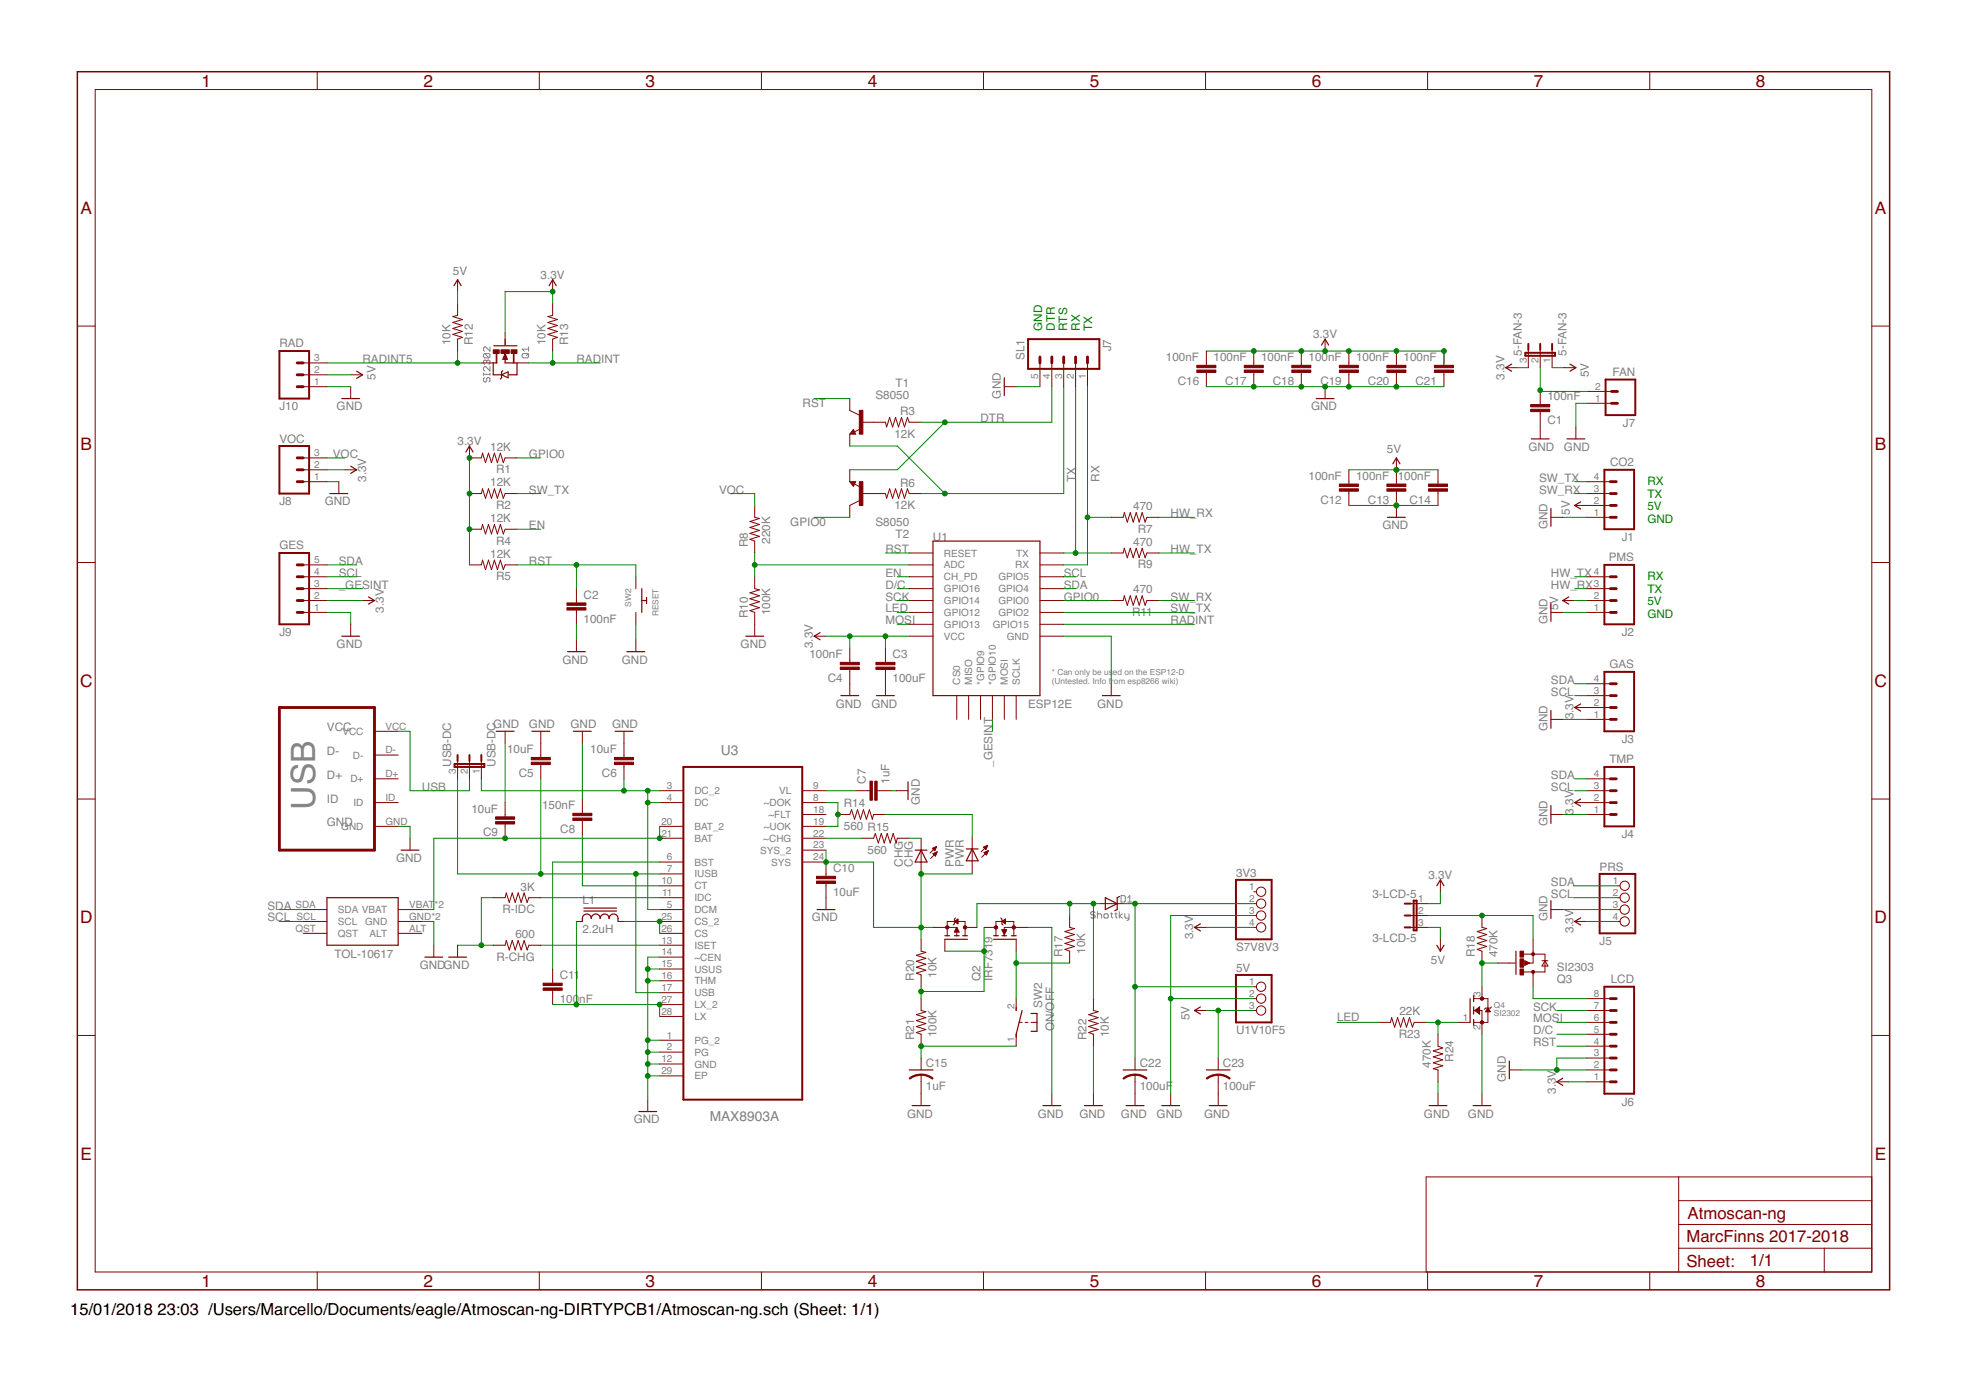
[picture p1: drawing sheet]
<svg xmlns="http://www.w3.org/2000/svg" width="420mm" height="297mm" viewBox="0 0 420 297" stroke-linecap="round" stroke-linejoin="round" font-family="sans-serif">
<defs><g id="words">
<text font-size="7.2" fill="#808080" x="67.3" y="173" transform="rotate(-90 67.3 173)">USB</text>
<g font-size="3.7" fill="#800000">
<text x="43.1" y="18.5">1</text>
<text x="90.5" y="18.5">2</text>
<text x="138" y="18.5">3</text>
<text x="185.4" y="18.5">4</text>
<text x="232.9" y="18.5">5</text>
<text x="280.4" y="18.5">6</text>
<text x="327.8" y="18.5">7</text>
<text x="375.3" y="18.5">8</text>
<text x="17.2" y="45.7">A</text>
<text x="400.7" y="45.7">A</text>
<text x="17.2" y="96.2">B</text>
<text x="400.7" y="96.2">B</text>
<text x="17.1" y="146.8">C</text>
<text x="400.6" y="146.8">C</text>
<text x="17.1" y="197.3">D</text>
<text x="400.6" y="197.3">D</text>
<text x="17.2" y="247.8">E</text>
<text x="400.7" y="247.8">E</text>
<text x="43.1" y="275">1</text>
<text x="90.5" y="275">2</text>
<text x="138" y="275">3</text>
<text x="185.4" y="275">4</text>
<text x="232.9" y="275">5</text>
<text x="280.4" y="275">6</text>
<text x="327.8" y="275">7</text>
<text x="375.3" y="275">8</text>
</g>
<g font-size="3.6" fill="#800000">
<text x="360.7" y="260.4">Atmoscan-ng</text>
<text x="360.4" y="265.5">MarcFinns 2017-2018</text>
<text x="360.4" y="270.7">Sheet:</text>
<text x="374" y="270.6">1/1</text>
</g>
<g font-size="3.5">
<text x="15" y="281">15/01/2018</text>
<text x="33.7" y="281">23:03 /Users/Marcello/Documents/eagle/Atmoscan-ng-DIRTYPCB1/Atmoscan-ng.sch (Sheet: 1/1)</text>
</g>
<g font-size="2.9" fill="#808080">
<text x="154" y="161.4">U3</text>
<text x="151.7" y="239.6">MAX8903A</text>
</g>
<g font-size="2.5" fill="#808080">
<text x="96.8" y="58.8">5V</text>
<text x="115.5" y="59.5">3.3V</text>
<text x="59.7" y="74.2">RAD</text>
<text x="77.5" y="77.5">RADINT5</text>
<text x="96.3" y="73.7" transform="rotate(-90 96.3 73.7)">10K</text>
<text x="101.1" y="73.7" transform="rotate(-90 101.1 73.7)">R12</text>
<text x="116.6" y="73.7" transform="rotate(-90 116.6 73.7)">10K</text>
<text x="121.4" y="73.7" transform="rotate(-90 121.4 73.7)">R13</text>
<text x="123.2" y="77.5">RADINT</text>
<text x="218.9" y="76.9" transform="rotate(-90 218.9 76.9)">SL1</text>
<text x="237.5" y="75.1" transform="rotate(-90 237.5 75.1)">J7</text>
<text x="249.2" y="77.2">100nF</text>
<text x="259.3" y="77.2">100nF</text>
<text x="269.5" y="77.2">100nF</text>
<text x="279.7" y="77.2">100nF</text>
<text x="280.6" y="72.2">3.3V</text>
<text x="289.8" y="77.2">100nF</text>
<text x="300" y="77.2">100nF</text>
<text x="325.2" y="76" transform="rotate(-90 325.2 76)">5-FAN-3</text>
<text x="334.8" y="76" transform="rotate(-90 334.8 76)">5-FAN-3</text>
<text x="80.3" y="81.1" transform="rotate(-90 80.3 81.1)">5V</text>
<text x="191.4" y="82.6">T1</text>
<text x="251.7" y="82.2">C16</text>
<text x="261.9" y="82.2">C17</text>
<text x="272" y="82.2">C18</text>
<text x="282.2" y="82.2">C19</text>
<text x="292.3" y="82.2">C20</text>
<text x="302.5" y="82.2">C21</text>
<text x="321.5" y="81.1" transform="rotate(-90 321.5 81.1)">3.3V</text>
<text x="339.6" y="80.6" transform="rotate(-90 339.6 80.6)">5V</text>
<text x="344.6" y="80.3">FAN</text>
<text x="59.7" y="87.7">J10</text>
<text x="71.9" y="87.7">GND</text>
<text x="171.5" y="86.9">RST</text>
<text x="187.1" y="85.2">S8050</text>
<text x="192.4" y="88.7">R3</text>
<text x="213.9" y="85.2" transform="rotate(-90 213.9 85.2)">GND</text>
<text x="280.2" y="87.7">GND</text>
<text x="330.7" y="85.5">100nF</text>
<text x="59.7" y="94.6">VOC</text>
<text x="97.8" y="95.1">3.3V</text>
<text x="191.1" y="93.5">12K</text>
<text x="209.5" y="90.2">DTR</text>
<text x="330.7" y="90.6">C1</text>
<text x="346.8" y="91.3">J7</text>
<text x="71.1" y="97.9">VOC</text>
<text x="104.8" y="96.3">12K</text>
<text x="106" y="101.1">R1</text>
<text x="113" y="97.9">GPIO0</text>
<text x="296.4" y="96.8">5V</text>
<text x="326.6" y="96.3">GND</text>
<text x="334.2" y="96.3">GND</text>
<text x="344.1" y="99.6">CO2</text>
<text x="78.2" y="103" transform="rotate(-90 78.2 103)">3.3V</text>
<text x="104.8" y="104">12K</text>
<text x="113" y="105.5">SW_TX</text>
<text x="153.7" y="105.5">VOC</text>
<text x="192.4" y="104">R6</text>
<text x="229.9" y="102.9" transform="rotate(-90 229.9 102.9)">TX</text>
<text x="234.9" y="102.9" transform="rotate(-90 234.9 102.9)">RX</text>
<text x="279.7" y="102.6">100nF</text>
<text x="282.2" y="107.6">C12</text>
<text x="289.8" y="102.6">100nF</text>
<text x="292.3" y="107.6">C13</text>
<text x="298.7" y="102.6">100nF</text>
<text x="301.2" y="107.6">C14</text>
<text x="328.9" y="105.5">SW_RX</text>
<text x="328.9" y="102.9">SW_TX</text>
<text x="59.7" y="108">J8</text>
<text x="69.4" y="108">GND</text>
<text x="104.8" y="111.6">12K</text>
<text x="106" y="108.8">R2</text>
<text x="113" y="113.1">EN</text>
<text x="168.9" y="112.3">GPIO0</text>
<text x="187.1" y="112.3">S8050</text>
<text x="191.1" y="108.8">12K</text>
<text x="242.2" y="109">470</text>
<text x="243.2" y="113.8">R7</text>
<text x="250.2" y="110.6">HW_RX</text>
<text x="295.4" y="113.1">GND</text>
<text x="330.7" y="113.1" transform="rotate(-90 330.7 113.1)">GND</text>
<text x="335.5" y="110.1" transform="rotate(-90 335.5 110.1)">5V</text>
<text x="59.7" y="117.4">GES</text>
<text x="104.8" y="119.2">12K</text>
<text x="106" y="116.4">R4</text>
<text x="159.8" y="116.9" transform="rotate(-90 159.8 116.9)">R8</text>
<text x="164.6" y="116.2" transform="rotate(-90 164.6 116.2)">220K</text>
<text x="189.2" y="118.2">RST</text>
<text x="191.4" y="114.9">T2</text>
<text x="199.4" y="115.6">U1</text>
<text x="242.2" y="116.7">470</text>
<text x="250.2" y="118.2">HW_TX</text>
<text x="343.8" y="120">PMS</text>
<text x="346.6" y="115.6">J1</text>
<text x="72.4" y="120.7">SDA</text>
<text x="72.4" y="123.3">SCL</text>
<text x="72.4" y="125.8">_GESINT</text>
<text x="106" y="124">R5</text>
<text x="113" y="120.7">RST</text>
<text x="189.2" y="125.8">D/C</text>
<text x="189.2" y="123.3">EN</text>
<text x="227.3" y="125.8">SDA</text>
<text x="227.3" y="123.3">SCL</text>
<text x="243.2" y="121.5">R9</text>
<text x="331.5" y="125.8">HW_RX</text>
<text x="331.5" y="123.3">HW_TX</text>
<text x="82.1" y="130.9" transform="rotate(-90 82.1 130.9)">3.3V</text>
<text x="124.7" y="128">C2</text>
<text x="164.6" y="131.5" transform="rotate(-90 164.6 131.5)">100K</text>
<text x="189.2" y="128.3">SCK</text>
<text x="189.2" y="130.9">LED</text>
<text x="227.3" y="128.3">GPIO0</text>
<text x="242" y="131.6">R11</text>
<text x="242.2" y="126.8">470</text>
<text x="250.2" y="128.3">SW_RX</text>
<text x="250.2" y="130.9">SW_TX</text>
<text x="333" y="130.4" transform="rotate(-90 333 130.4)">5V</text>
<text x="59.7" y="136">J9</text>
<text x="124.7" y="133">100nF</text>
<text x="159.8" y="132.1" transform="rotate(-90 159.8 132.1)">R10</text>
<text x="189.2" y="133.4">MOSI</text>
<text x="250.2" y="133.4">RADINT</text>
<text x="330.7" y="133.4" transform="rotate(-90 330.7 133.4)">GND</text>
<text x="346.6" y="136">J2</text>
<text x="71.9" y="138.5">GND</text>
<text x="120.2" y="141.8">GND</text>
<text x="132.9" y="141.8">GND</text>
<text x="158.3" y="138.5">GND</text>
<text x="173" y="140.7">100nF</text>
<text x="173.7" y="138.5" transform="rotate(-90 173.7 138.5)">3.3V</text>
<text x="190.8" y="140.7">C3</text>
<text x="344" y="142.8">GAS</text>
<text x="176.9" y="145.7">C4</text>
<text x="190.8" y="145.7">100uF</text>
<text x="331.5" y="146.1">SDA</text>
<text x="331.5" y="148.7">SCL</text>
<text x="105.4" y="155.5">GND</text>
<text x="113" y="155.5">GND</text>
<text x="121.9" y="155.5">GND</text>
<text x="130.8" y="155.5">GND</text>
<text x="178.6" y="151.2">GND</text>
<text x="186.2" y="151.2">GND</text>
<text x="219.7" y="151.2">ESP12E</text>
<text x="234.5" y="151.2">GND</text>
<text x="336.3" y="153.8" transform="rotate(-90 336.3 153.8)">3.3V</text>
<text x="69.9" y="156.3">VCC</text>
<text x="69.9" y="161.4">D-</text>
<text x="108.4" y="161">10uF</text>
<text x="126.1" y="161">10uF</text>
<text x="330.7" y="156.3" transform="rotate(-90 330.7 156.3)">GND</text>
<text x="346.6" y="158.8">J3</text>
<text x="69.9" y="166.4">D+</text>
<text x="96.4" y="163.9" transform="rotate(-90 96.4 163.9)">USB-DC</text>
<text x="105.9" y="163.9" transform="rotate(-90 105.9 163.9)">USB-DC</text>
<text x="110.9" y="166">C5</text>
<text x="128.6" y="166">C6</text>
<text x="185" y="167.4" transform="rotate(-90 185 167.4)">C7</text>
<text x="190.1" y="167.4" transform="rotate(-90 190.1 167.4)">1uF</text>
<text x="212.1" y="163.9" transform="rotate(-90 212.1 163.9)">_GESINT</text>
<text x="331.5" y="166.4">SDA</text>
<text x="344" y="163.1">TMP</text>
<text x="69.9" y="171.5">ID</text>
<text x="90.2" y="169">USB</text>
<text x="100.7" y="173.7">10uF</text>
<text x="115.9" y="172.9">150nF</text>
<text x="180.3" y="172.6">R14</text>
<text x="196.6" y="172" transform="rotate(-90 196.6 172)">GND</text>
<text x="331.5" y="169">SCL</text>
<text x="69.9" y="176.6">GND</text>
<text x="103.2" y="178.7">C9</text>
<text x="119.7" y="178">C8</text>
<text x="180.3" y="177.4">560 R15</text>
<text x="330.7" y="176.6" transform="rotate(-90 330.7 176.6)">GND</text>
<text x="336.3" y="174.1" transform="rotate(-90 336.3 174.1)">3.3V</text>
<text x="346.6" y="179.1">J4</text>
<text x="84.6" y="184.2">GND</text>
<text x="185.4" y="182.4">560</text>
<text x="192.9" y="185.2" transform="rotate(-90 192.9 185.2)">CHG</text>
<text x="195.1" y="185.2" transform="rotate(-90 195.1 185.2)">CHG</text>
<text x="203.8" y="185.2" transform="rotate(-90 203.8 185.2)">PWR</text>
<text x="206" y="185.2" transform="rotate(-90 206 185.2)">PWR</text>
<text x="111.3" y="190.3">3K</text>
<text x="178.1" y="191.4">10uF</text>
<text x="178.1" y="186.4">C10</text>
<text x="264.1" y="187.4">3V3</text>
<text x="293.3" y="191.8">3-LCD-5</text>
<text x="305.3" y="187.8">3.3V</text>
<text x="331.5" y="189.3">SDA</text>
<text x="331.5" y="191.8">SCL</text>
<text x="341.9" y="186.1">PRS</text>
<text x="57.2" y="194.4">SDA</text>
<text x="57.2" y="196.9">SCL</text>
<text x="107.4" y="195.1">R-IDC</text>
<text x="124.5" y="193.1">L1</text>
<text x="173.5" y="196.9">GND</text>
<text x="330.7" y="196.9" transform="rotate(-90 330.7 196.9)">GND</text>
<text x="110.1" y="200.5">600</text>
<text x="124.5" y="199.4">2.2uH</text>
<text x="231.9" y="203.8" transform="rotate(-90 231.9 203.8)">10K</text>
<text x="255" y="200.7" transform="rotate(-90 255 200.7)">3.3V</text>
<text x="264.1" y="203.3">S7V8V3</text>
<text x="293.3" y="201.3">3-LCD-5</text>
<text x="336.3" y="199.5" transform="rotate(-90 336.3 199.5)">3.3V</text>
<text x="341.9" y="202">J5</text>
<text x="71.5" y="204.8">TOL-10617</text>
<text x="89.7" y="207.1">GNDGND</text>
<text x="106.1" y="205.3">R-CHG</text>
<text x="119.6" y="209.2">C11</text>
<text x="195.3" y="209.6" transform="rotate(-90 195.3 209.6)">R20</text>
<text x="200.1" y="208.9" transform="rotate(-90 200.1 208.9)">10K</text>
<text x="209.5" y="209.6" transform="rotate(-90 209.5 209.6)">Q2</text>
<text x="212.1" y="209.6" transform="rotate(-90 212.1 209.6)">IRF7319</text>
<text x="227.1" y="204.5" transform="rotate(-90 227.1 204.5)">R17</text>
<text x="264.1" y="207.7">5V</text>
<text x="305.8" y="206">5V</text>
<text x="315.2" y="204.5" transform="rotate(-90 315.2 204.5)">R18</text>
<text x="320" y="204.5" transform="rotate(-90 320 204.5)">470K</text>
<text x="332.7" y="207.6">SI2303</text>
<text x="119.6" y="214.3">100</text>
<text x="123.8" y="214.3">nF</text>
<text x="222.8" y="215.3" transform="rotate(-90 222.8 215.3)">SW2</text>
<text x="327.6" y="216">SCK</text>
<text x="332.7" y="210.1">Q3</text>
<text x="344.2" y="210.1">LCD</text>
<text x="200.1" y="221.6" transform="rotate(-90 200.1 221.6)">100K</text>
<text x="225.3" y="220.4" transform="rotate(-90 225.3 220.4)">ON/OFF</text>
<text x="237" y="221.6" transform="rotate(-90 237 221.6)">10K</text>
<text x="254.2" y="218" transform="rotate(-90 254.2 218)">5V</text>
<text x="264.1" y="221">U1V10F5</text>
<text x="285.7" y="218.2">LED</text>
<text x="298.9" y="221.8">R23</text>
<text x="299.1" y="217">22K</text>
<text x="327.6" y="221">D/C</text>
<text x="327.6" y="218.5">MOSI</text>
<text x="195.3" y="222.3" transform="rotate(-90 195.3 222.3)">R21</text>
<text x="232.2" y="222.3" transform="rotate(-90 232.2 222.3)">R22</text>
<text x="310.6" y="226.9" transform="rotate(-90 310.6 226.9)">R24</text>
<text x="327.6" y="223.6">RST</text>
<text x="197.9" y="232.8">1uF</text>
<text x="197.9" y="228">C15</text>
<text x="243.6" y="232.8">100uF</text>
<text x="243.6" y="228">C22</text>
<text x="261.4" y="232.8">100uF</text>
<text x="261.4" y="228">C23</text>
<text x="305.8" y="228.1" transform="rotate(-90 305.8 228.1)">470K</text>
<text x="321.8" y="231.2" transform="rotate(-90 321.8 231.2)">GND</text>
<text x="332.5" y="233.8" transform="rotate(-90 332.5 233.8)">3.3V</text>
<text x="193.8" y="238.8">GND</text>
<text x="221.8" y="238.8">GND</text>
<text x="230.7" y="238.8">GND</text>
<text x="239.6" y="238.8">GND</text>
<text x="247.2" y="238.8">GND</text>
<text x="257.3" y="238.8">GND</text>
<text x="304.3" y="238.8">GND</text>
<text x="313.7" y="238.8">GND</text>
<text x="346.6" y="236.3">J6</text>
<text x="135.4" y="240.1">GND</text>
</g>
<g font-size="2.5" fill="#008000">
<text x="222.8" y="70.7" transform="rotate(-90 222.8 70.7)">GND</text>
<text x="225.4" y="70.7" transform="rotate(-90 225.4 70.7)">DTR</text>
<text x="228.1" y="70.7" transform="rotate(-90 228.1 70.7)">RTS</text>
<text x="230.8" y="70.7" transform="rotate(-90 230.8 70.7)">RX</text>
<text x="233.4" y="70.7" transform="rotate(-90 233.4 70.7)">TX</text>
<text x="352.1" y="103.7">RX</text>
<text x="352.1" y="106.4">TX</text>
<text x="352.1" y="109">5V</text>
<text x="352.1" y="111.7">GND</text>
<text x="352.1" y="124">RX</text>
<text x="352.1" y="126.7">TX</text>
<text x="352.1" y="129.4">5V</text>
<text x="352.1" y="132">GND</text>
</g>
<g font-size="2.1" fill="#808080">
<text x="67.1" y="77.2">3</text>
<text x="326.3" y="77.6" transform="rotate(-90 326.3 77.6)">3</text>
<text x="328.8" y="77.6" transform="rotate(-90 328.8 77.6)">2</text>
<text x="331.3" y="77.6" transform="rotate(-90 331.3 77.6)">1</text>
<text x="67.1" y="82.3">1</text>
<text x="67.1" y="79.7">2</text>
<text x="221.9" y="81.1" transform="rotate(-90 221.9 81.1)">5</text>
<text x="224.4" y="81.1" transform="rotate(-90 224.4 81.1)">4</text>
<text x="227" y="81.1" transform="rotate(-90 227 81.1)">3</text>
<text x="229.5" y="81.1" transform="rotate(-90 229.5 81.1)">2</text>
<text x="232" y="81.1" transform="rotate(-90 232 81.1)">1</text>
<text x="340.9" y="83.3">2</text>
<text x="340.9" y="85.8">1</text>
<text x="67.1" y="100">2</text>
<text x="67.1" y="97.5">3</text>
<text x="67.1" y="102.6">1</text>
<text x="340.6" y="107.7">2</text>
<text x="340.6" y="105.1">3</text>
<text x="340.6" y="102.6">4</text>
<text x="340.6" y="110.2">1</text>
<text x="201.7" y="118.9">RESET</text>
<text x="217.2" y="118.9">TX</text>
<text x="67.1" y="125.4">3</text>
<text x="67.1" y="122.9">4</text>
<text x="67.1" y="120.4">5</text>
<text x="201.7" y="121.5">ADC</text>
<text x="201.7" y="124">CH_PD</text>
<text x="213.4" y="124">GPIO5</text>
<text x="216.9" y="121.5">RX</text>
<text x="340.6" y="125.4">3</text>
<text x="340.6" y="122.9">4</text>
<text x="67.1" y="130.5">1</text>
<text x="67.1" y="128">2</text>
<text x="201.7" y="126.6">GPIO16</text>
<text x="201.7" y="129.1">GPIO14</text>
<text x="201.7" y="131.6">GPIO12</text>
<text x="213.4" y="131.6">GPIO2</text>
<text x="213.4" y="129.1">GPIO0</text>
<text x="213.4" y="126.6">GPIO4</text>
<text x="340.6" y="130.5">1</text>
<text x="340.6" y="128">2</text>
<text x="201.7" y="134.2">GPIO13</text>
<text x="201.7" y="136.7">VCC</text>
<text x="212.2" y="134.2">GPIO15</text>
<text x="215.2" y="136.7">GND</text>
<text x="205.2" y="146.3" transform="rotate(-90 205.2 146.3)">CS0</text>
<text x="207.8" y="146.3" transform="rotate(-90 207.8 146.3)">MISO</text>
<text x="210.3" y="146.3" transform="rotate(-90 210.3 146.3)">*GPIO9</text>
<text x="212.8" y="146.3" transform="rotate(-90 212.8 146.3)">*GPIO10</text>
<text x="215.4" y="146.3" transform="rotate(-90 215.4 146.3)">MOSI</text>
<text x="217.9" y="146.3" transform="rotate(-90 217.9 146.3)">SCLK</text>
<text x="340.6" y="148.3">3</text>
<text x="340.6" y="145.8">4</text>
<text x="82.4" y="155.9">VCC</text>
<text x="340.6" y="153.4">1</text>
<text x="340.6" y="150.8">2</text>
<text x="73.2" y="157">VCC</text>
<text x="82.4" y="161">D-</text>
<text x="74.9" y="167.2">D+</text>
<text x="75.4" y="162.1">D-</text>
<text x="82.4" y="166.1">D+</text>
<text x="97.4" y="165.4" transform="rotate(-90 97.4 165.4)">3</text>
<text x="100" y="165.4" transform="rotate(-90 100 165.4)">2</text>
<text x="102.5" y="165.4" transform="rotate(-90 102.5 165.4)">1</text>
<text x="340.6" y="166.1">4</text>
<text x="75.5" y="172.3">ID</text>
<text x="82.4" y="171.2">ID</text>
<text x="142.5" y="168.6">3</text>
<text x="142.5" y="171.2">4</text>
<text x="148.4" y="169.7">DC_2</text>
<text x="148.4" y="172.3">DC</text>
<text x="163.2" y="172.3">~DOK</text>
<text x="166.5" y="169.7">VL</text>
<text x="173.8" y="168.6">9</text>
<text x="173.8" y="171.2">8</text>
<text x="173.8" y="173.7">18</text>
<text x="340.6" y="173.7">1</text>
<text x="340.6" y="171.2">2</text>
<text x="340.6" y="168.6">3</text>
<text x="72.9" y="177.4">GND</text>
<text x="82.4" y="176.2">GND</text>
<text x="141.3" y="176.2">20</text>
<text x="141.3" y="178.8">21</text>
<text x="148.4" y="177.4">BAT_2</text>
<text x="148.4" y="179.9">BAT</text>
<text x="163.1" y="179.9">~CHG</text>
<text x="163.2" y="177.4">~UOK</text>
<text x="164.2" y="174.8">~FLT</text>
<text x="173.8" y="176.2">19</text>
<text x="173.8" y="178.8">22</text>
<text x="142.5" y="183.9">6</text>
<text x="148.4" y="185">BST</text>
<text x="162.5" y="182.4">SYS_2</text>
<text x="164.8" y="185">SYS</text>
<text x="173.8" y="181.3">23</text>
<text x="173.8" y="183.9">24</text>
<text x="141.3" y="188.9">10</text>
<text x="141.5" y="191.5">11</text>
<text x="142.5" y="186.4">7</text>
<text x="148.4" y="187.5">IUSB</text>
<text x="148.4" y="190">CT</text>
<text x="267" y="190.2">1</text>
<text x="344.7" y="188.9">1</text>
<text x="344.7" y="191.5">2</text>
<text x="63.1" y="194">SDA</text>
<text x="63.4" y="196.5">SCL</text>
<text x="72.2" y="195.1">SDA VBAT</text>
<text x="72.2" y="197.7">SCL</text>
<text x="78" y="197.7">GND</text>
<text x="87.4" y="194">VBAT</text>
<text x="87.4" y="196.5">GND*2</text>
<text x="92.9" y="194">*2</text>
<text x="141.3" y="196.5">25</text>
<text x="142.5" y="194">5</text>
<text x="148.4" y="192.6">IDC</text>
<text x="148.4" y="195.1">DCM</text>
<text x="148.4" y="197.7">CS_2</text>
<text x="267" y="192.7">2</text>
<text x="267" y="195.3">3</text>
<text x="267" y="197.8">4</text>
<text x="303.1" y="192.7">1</text>
<text x="303.1" y="195.3">2</text>
<text x="303.1" y="197.8">3</text>
<text x="344.7" y="194">3</text>
<text x="344.7" y="196.5">4</text>
<text x="63.1" y="199.1">QST</text>
<text x="72.2" y="200.2">QST</text>
<text x="79" y="200.2">ALT</text>
<text x="87.4" y="199.1">ALT</text>
<text x="141.3" y="199.1">26</text>
<text x="141.3" y="201.6">13</text>
<text x="148.4" y="200.2">CS</text>
<text x="148.4" y="202.7">ISET</text>
<text x="141.3" y="204.2">14</text>
<text x="141.3" y="206.7">15</text>
<text x="141.3" y="209.2">16</text>
<text x="148.4" y="205.3">~CEN</text>
<text x="148.4" y="207.8">USUS</text>
<text x="141.3" y="211.8">17</text>
<text x="141.3" y="214.3">27</text>
<text x="148.4" y="210.4">THM</text>
<text x="148.4" y="212.9">USB</text>
<text x="148.4" y="215.4">LX_2</text>
<text x="216.8" y="215.6" transform="rotate(-90 216.8 215.6)">2</text>
<text x="267" y="210.5">1</text>
<text x="267" y="213.1">2</text>
<text x="267" y="215.6">3</text>
<text x="316.4" y="213.1" transform="rotate(-90 316.4 213.1)">3</text>
<text x="340.6" y="215.6">7</text>
<text x="340.6" y="213.1">8</text>
<text x="141.3" y="216.9">28</text>
<text x="142.5" y="221.9">1</text>
<text x="148.4" y="218">LX</text>
<text x="312.6" y="218.1">1</text>
<text x="316.4" y="220" transform="rotate(-90 316.4 220)">2</text>
<text x="340.6" y="220.7">5</text>
<text x="340.6" y="218.1">6</text>
<text x="141.3" y="227">12</text>
<text x="142.5" y="224.5">2</text>
<text x="148.4" y="223.1">PG_2</text>
<text x="148.4" y="225.6">PG</text>
<text x="216.8" y="222.6" transform="rotate(-90 216.8 222.6)">1</text>
<text x="340.6" y="225.8">3</text>
<text x="340.6" y="223.2">4</text>
<text x="141.3" y="229.6">29</text>
<text x="148.4" y="228.1">GND</text>
<text x="148.4" y="230.7">EP</text>
<text x="340.6" y="230.8">1</text>
<text x="340.6" y="228.3">2</text>
</g>
<g font-size="1.8" fill="#808080">
<text x="134.9" y="129.6" transform="rotate(-90 134.9 129.6)">SW2</text>
<text x="140.7" y="131.7" transform="rotate(-90 140.7 131.7)">RESET</text>
<text x="224.8" y="144.2">* Can only be us</text>
<text x="224.8" y="146.1">(Untested. Info fr</text>
<text x="237.8" y="144.2">ed on the ESP12-D</text>
<text x="238" y="146.1">om esp8266 wiki)</text>
<text x="319.3" y="215.3">Q4</text>
<text x="319.3" y="217.2">SI2302</text>
</g>
</g></defs>
<g fill="none" stroke="#808080" stroke-width=".21">
<path d="M103.3 79.8v.4M103.3 80h1.4M103.6 75.5l-.3 .3v.4l.3 .3h.9M103.6 75.5h.9l.2 .3v.4l-.2 .3M103.6 75.5l.9 1M104 77.2l-.2-.2-.5 .2v.4l.3 .3M104 77.2v.2M104 77.2l.2-.2 .5 .2v.4l-.2 .3M104.7 74.1v1l-.9-1-.5 .3v.4l.3 .3M104.7 78.4v.9l-.9-.9-.5 .2v.4l.3 .3M104.7 79.8v.4M111.6 75.8l.2-.3h.9l.3 .3v.4l-.3 .3h-.9l-.2-.3z"/>
<path d="M113 74.1v1M113 75.5l-.5 .5M113 74.6h-1.4l.5 .5M103.6 80.7l-.3 .2v.5l.3 .2h.2l.2-.2v-.5l.2-.2 .5 .2v.5l-.2 .2M234 195.1l-.2-.3h-.5l-.2 .3 .2 .4h.5l.2 .2-.2 .5h-.5l-.2-.2M234.5 194.8v1.4M234.5 195.5l.2-.2h.5l.2 .2v.7M235.9 195.5l.3-.2h.4l.2 .2v.5l-.2 .2h-.4l-.3-.2zM237.3 195.3h.5M237.6 195.1v.9l.2 .2M238.3 195.3h.4M238.5 195.1v.9l.2 .2"/>
<path d="M239.2 194.8v1.4M239.6 191.4h.7l.2 .2v.9l-.2 .3h-.7zM239.9 195.3l-.7 .4 .7 .5M240.4 195.3v.7l.2 .2h.7M241 192.8h.9M241 191.9l.4-.5v1.4M241.3 195.3v1.1l-.5 .3"/>
</g>
<g fill="none" stroke="#800000" stroke-width=".42">
<path d="M59.7 75h6.4v10.2h-6.4zM219.7 72.5h15.2v6.3h-15.2zM326 75.4h6.3v.6h-6.3zM326.6 73.5v1.3M329.2 73.5v1.3M331.7 73.5v1.3M59.7 95.3h6.4v10.2h-6.4zM343.1 81.1h6.4v7.6h-6.4zM59.7 118.2h6.4v15.2h-6.4zM342.9 100.4h6.3v12.7h-6.3zM342.9 120.7h6.3v12.7h-6.3zM342.9 143.6h6.3v12.7h-6.3z"/>
<path d="M97.2 163.3h6.3v.6h-6.3zM97.8 161.4v1.2M100.3 161.4v1.2M102.9 161.4v1.2M146 163.9h25.4v71.1h-25.4zM342.9 163.9h6.3v12.7h-6.3zM264.1 188h7.7v12.7h-7.7zM300.2 198.2h1.3M300.2 195.6h1.3M300.2 193.1h1.3M302.1 192.5h.6v6.3h-.6zM341.9 186.8h7.6v12.7h-7.6z"/>
<path d="M264.1 208.3h7.7v10.2h-7.7zM342.9 210.9h6.3v22.8h-6.3z"/>
</g>
<g fill="none" stroke="#800000" stroke-width=".61">
<path d="M63.5 77.6h1.3M222.2 76.3v1.3M224.8 76.3v1.3M227.3 76.3v1.3M229.9 76.3v1.3M232.4 76.3v1.3M63.5 80.1h1.3M63.5 82.6h1.3M63.5 97.9h1.3M344.4 83.7h1.3M344.4 86.2h1.3M63.5 102.9h1.3"/>
<path d="M63.5 100.4h1.3M344.1 105.5h1.3M344.1 108h1.3M344.1 110.6h1.3M344.1 102.9h1.3M63.5 125.8h1.3M63.5 128.3h1.3M63.5 130.9h1.3M63.5 120.7h1.3M63.5 123.3h1.3M344.1 125.8h1.3M344.1 128.3h1.3"/>
<path d="M344.1 130.9h1.3M344.1 123.3h1.3M59.7 151.2h20.3v30.5h-20.3zM344.1 148.7h1.3M344.1 151.2h1.3M344.1 153.7h1.3M344.1 146.1h1.3M344.1 169h1.3M344.1 171.5h1.3M344.1 174.1h1.3M344.1 166.4h1.3M344.1 218.5h1.3"/>
<path d="M344.1 215.9h1.3M344.1 213.4h1.3M344.1 226.1h1.3M344.1 228.6h1.3M344.1 231.2h1.3M344.1 221h1.3M344.1 223.6h1.3"/>
</g>
<g fill="none" stroke="#800000" stroke-width=".21">
<path d="M20.3 19.1h379.7v252.7h-379.7zM67.8 15.3v3.8M115.3 15.3v3.8M162.7 15.3v3.8M210.2 15.3v3.8M257.6 15.3v3.8M305.1 15.3v3.8M352.6 15.3v3.8M97.8 59.8v2.5M118.1 59.8v2.5M16.5 69.7h3.8M64.8 77.6h5.1"/>
<path d="M97.8 64.9v2.5l-1 .2 2 .7-2 .6 2 .7-2 .6 2 .6-2 .7 2 .6-1 .4v2.5M102.9 77.6h2.5M106 75.5v2.1M107.9 71.2v2.5M107.9 75.5l.6 1.3h-1.1zM109.9 75.5v2.1M110.5 77.6h2.5M118.1 64.9v2.5l-1 .2 2 .7-2 .6 2 .7-2 .6 2 .6-2 .7 2 .6-1 .4v2.5M222.2 77.6v5M224.8 77.6v5M227.3 77.6v5M229.9 77.6v5"/>
<path d="M232.4 77.6v5M257.8 75v3.1M257.8 79.6v3M267.9 75v3.1M267.9 79.6v3M278.1 75v3.1M278.1 79.6v3M283.2 72.5v2.5M288.3 75v3.1M288.3 79.6v3M298.4 75v3.1M298.4 79.6v3"/>
<path d="M308.6 75v3.1M308.6 79.6v3M321.8 78.6h2.5M326.6 74.8v3.8M329.2 74.8v3.8M331.7 74.8v3.8M334.2 78.6h2.6M400 69.7h3.8M64.8 82.6h5.1M64.8 80.1h5.1M64.8 97.9h5.1M75 80.1h2.5"/>
<path d="M75 82.6v2.6M100.3 95.3v2.6h2.6l.2-1.1 .7 2.1 .6-2.1 .6 2.1 .7-2.1 .6 2.1 .6-2.1 .7 2.1 .3-1h2.6M181.6 85.2v2.5l2 1M181.6 92.8v2.5M182.4 91.8l.5 1h-1.3zM183.8 91.7l-1.2 .6M184.1 90.2h5.1l.3 1 .6-2 .7 2 .6-2 .6 2 .7-2 .6 2 .6-2 .4 1h2.5M214.6 82.6h2.6M283.2 82.6v2.6M298.4 97.9v5.5M329.2 83.4v3M329.2 88v3"/>
<path d="M329.2 91.2v2.6M336.8 91.2v2.6M339.3 86.2h5.1M339.3 83.7h5.1M64.8 102.9h5.1M64.8 100.4h5.1M72.4 102.9v2.6M73.7 100.4h2.5M100.3 105.5h2.6l.2-1 .7 2 .6-2 .6 2 .7-2 .6 2 .6-2 .7 2 .3-1h2.6M100.3 113.1h2.6l.2-1 .7 2 .6-2 .6 2 .7-2 .6 2 .6-2 .7 2 .3-1h2.6M161.3 108v2.6l1 .2-2 .6 2 .7-2 .6 2 .6-2 .7 2 .6-2 .7 1 .3v2.6M181.6 102.9h1.3l-.5 1z"/>
<path d="M181.6 100.4v2.5M182.6 103.4l1.2 .7M183.6 107l-2 1v2.6M184.1 105.5h5.1l.3 1 .6-2 .7 2 .6-2 .6 2 .7-2 .6 2 .6-2 .4 1h2.5M194.3 118.2h5.1M222.2 118.2h5.1M237.5 110.6h2.5l.3-1.1 .6 2.1 .7-2.1 .6 2.1 .6-2.1 .7 2.1 .6-2.1 .6 2.1 .4-1h2.5M237.5 118.2h2.5l.3-1 .6 2 .7-2 .6 2 .6-2 .7 2 .6-2 .6 2 .4-1h2.5M288.3 100.4v3M288.3 105v3M298.4 105v5.6M307.3 100.4v3"/>
<path d="M307.3 105v3M331.4 110.6h2.6M336.5 108h7.6M339.1 110.6h5M339.1 105.5h5M339.1 102.9h5M16.5 120.2h3.8M64.8 130.9h5.1M64.8 128.3h5.1M64.8 125.8h5.1M64.8 123.3h5.1M64.8 120.7h5.1"/>
<path d="M75 133.4v2.6M77.5 128.3h2.5M100.3 120.7h2.6l.2-1 .7 2 .6-2 .6 2 .7-2 .6 2 .6-2 .7 2 .3-1h2.6M123.2 125.8v3M123.2 130.4v3M123.2 136.7v2.6M135.9 123.3v2.5M135.9 130.9v2.5M135.9 136.7v2.6M161.3 123.3v2.5l1 .2-2 .7 2 .6-2 .7 2 .6-2 .6 2 .7-2 .6 1 .4v5.1M174 136h2.5M181.6 138.5v3"/>
<path d="M189.2 138.5v3M194.3 130.9h5.1M194.3 128.3h5.1M194.3 125.8h5.1M194.3 123.3h5.1M194.3 120.7h5.1M194.3 133.4h5.1M194.3 136h5.1M222.2 130.9h5.1M222.2 128.3h5.1M222.2 125.8h5.1M222.2 123.3h5.1"/>
<path d="M222.2 120.7h5.1M222.2 133.4h5.1M222.2 136h5.1M237.5 128.3h2.5l.3-1 .6 2 .7-2 .6 2 .6-2 .7 2 .6-2 .6 2 .4-1h2.5M331.4 130.9h2.6M334 128.3h2.5M339.1 130.9h5M339.1 128.3h5M339.1 125.8h5M339.1 123.3h5M400 120.2h3.8M80 156.3h5.1"/>
<path d="M107.9 156.3v2.5M115.6 156.3v5.6M124.5 156.3v2.5M133.3 156.3v5.6M181.6 143.1v5.6M189.2 143.1v5.6M204.5 148.7v5M207 148.7v5M209.5 148.7v5M212.1 148.7v5M214.6 148.7v5M217.2 148.7v5"/>
<path d="M237.5 146.1v2.6M331.4 153.7h2.6M336.5 151.2h7.6M339.1 153.7h5M339.1 148.7h5M339.1 146.1h5M16.5 170.8h3.8M80 171.5h5.1M80 166.4h5.1M80 176.6h5.1M80 161.4h5.1M87.6 179.1v2.6"/>
<path d="M97.8 162.6v3.8M100.3 162.6v3.8M102.9 162.6v3.8M107.9 171.5v3.1M107.9 176.1v3M115.6 163.4v3M124.5 170.8v3M124.5 175.3v3.1M133.3 163.4v3M141 171.5h5M141 169h5M141 176.6h5"/>
<path d="M141 179.1h5M171.4 174.1h5.1M171.4 171.5h5.1M171.4 169h5.1M171.4 176.6h5.1M171.4 179.1h5.1M179.1 174.1h2.5l.4-1.1 .6 2.1 .7-2.1 .6 2.1 .6-2.1 .7 2.1 .6-2.1 .6 2.1 .3-1h2.5M182.9 169h3M184.1 179.1h2.6l.4-1 .6 2 .6-2 .7 2 .6-2 .6 2 .7-2 .6 2 .3-1h2.5M187.5 169h3M191.5 169h2.6M196.8 179.1v7.7"/>
<path d="M207.8 178.9v7.6M331.4 174.1h2.6M336.5 171.5h7.6M339.1 174.1h5M339.1 169h5M339.1 166.4h5M400 170.8h3.8M64.8 194.4h5.1M64.8 196.9h5.1M64.8 199.5h5.1M85.1 194.4h5.1M85.1 196.9h5.1"/>
<path d="M85.1 199.5h5.1M105.4 191.8h2.5l.3-1 .6 2 .7-2 .6 2 .6-2 .7 2 .6-2 .6 2 .4-1h2.6M123.2 196.9h1.3M132.1 196.9h1.2M141 194.4h5M141 196.9h5M141 184.2h5M141 186.8h5M141 189.3h5M141 191.8h5M141 199.5h5M171.4 184.2h5.1v3.1"/>
<path d="M171.4 181.7h5.1M176.5 188.8v5.6M199.3 181.3l.9-.4-.4 .9zM199.3 181.3h.7M199.4 198.2h5.1M199.4 182.4h.7M199.4 181.2h.6M199.4 181.5h.5M199.5 182.5h.6M199.6 181.6h.3M199.6 182.7h.4M199.7 182.3h.5"/>
<path d="M199.7 181.7h.1M199.7 181.1h.4M199.7 182.8h.3M199.9 182.9h.1M200 182.2h.2M200 181h.1M200.2 180.9l-1.4 1.4M200.2 182.1h.1M200.3 182.1l-1.4 1.4M200.3 182.1l-.4 .8-.5-.5M200.3 182.1l-.9 .3M202.4 200v-3.1h3.8v3.1"/>
<path d="M204 196.9l.7-.5v1zM204 199.1h.9M204.1 198.9h.8M204.1 197h.6M204.1 196.8h.6M204.1 198.8h.7M204.2 198.7h.5M204.2 196.2l-.2 .2v1l-.3 .3M204.3 198.6h.4M204.3 197.1h.4M204.3 196.7h.4M204.3 198.5h.3"/>
<path d="M204.4 198.4h.2M204.4 198.2h.1M204.5 198.2v1.8M204.5 198.2l.5 1h-1zM204.5 197.3h.2M204.5 196.5h.2M204.7 197.4h.1M204.7 196.4h.1M206.2 198.2h2.6M210.2 181l.9-.3-.4 .8zM210.2 181.1h.7M210.3 181h.6"/>
<path d="M210.3 198.2h2.6M210.3 182.2h.7M210.3 182.2l.5 .5M210.4 181.2h.4M210.4 182.3h.6M210.5 181.3h.3M210.6 182.4h.3M210.6 182.1h.5M210.6 180.9h.4M210.6 181.5h.1M210.7 182.5h.2M210.8 182.7h.1"/>
<path d="M210.8 181.9h.3M210.9 180.7h.1M211.1 180.7l-1.4 1.4M211.1 181.8h.1M211.2 181.8l-1.4 1.4M211.2 181.8l-.4 .9M211.2 181.8l-.9 .4M212.9 200v-3.1h3.8v3.1M213.9 196.2l.2 .2v1l.3 .3M214.1 198.7h1l-.5 1zM214.1 196.9l.8-.5v1zM214.2 198.8h.9"/>
<path d="M214.2 198.9h.8M214.3 197h.6M214.3 196.8h.6M214.3 199.1h.6M214.4 199.2h.5M214.4 199.3h.4M214.5 197.1h.4M214.5 196.7h.4M214.5 199.4h.3M214.5 199.6h.2M214.6 199.7h.1M214.7 197.3h.2"/>
<path d="M214.7 196.5h.2M214.8 197.4h.1M214.8 196.4h.1M219.7 198.2h-5.1v1.8M228.6 195.6v2.6l1 .2-2 .7 2 .6-2 .6 2 .7-2 .6 2 .6-2 .7 1 .4v2.5M234.9 193.1h5.1M255.3 198.2h2.5M267.9 190.6h.6M267.9 193.1h.6M267.9 195.6h.6M267.9 198.2h.6M301.5 193.1h3.8"/>
<path d="M301.5 195.6h3.8M301.5 198.2h3.8M307.8 188v2.6M316.7 195.6v2.6l1 .2-2 .7 2 .6-2 .6 2 .7-2 .6 2 .6-2 .7 1 .4v2.5M331.4 194.4h2.6M336.5 196.9h2.6M345.7 194.4h.5M345.7 196.9h.5M345.7 189.3h.5M345.7 191.8h.5M92.7 202v2.5M97.8 202v2.5"/>
<path d="M105.4 202h2.5l.3-1 .6 2 .7-2 .6 2 .6-2 .7 2 .6-2 .6 2 .4-1h2.6M118.1 207.1v3M118.1 211.6v3.1M141 202h5M141 204.5h5M141 207.1h5M141 209.6h5M141 212.1h5M141 214.7h5M141 217.2h5M196.8 200.7v2.6l1.1 .2-2.1 .7 2.1 .6-2.1 .6 2.1 .7-2.1 .6 2.1 .6-2.1 .7 1 .3v2.6M196.8 213.4v2.5l1.1 .3-2.1 .6 2.1 .7-2.1 .6 2.1 .6-2.1 .7 2.1 .6-2.1 .6 1 .4v2.6"/>
<path d="M201.9 200.7v2.6M217.2 200.7v2.6M217.2 213.4v2.5M217.8 218.5h.6M219.1 218.5h.6M220.3 218.5h1.3M233.7 213.4v2.5l1 .3-2 .6 2 .7-2 .6 2 .6-2 .7 2 .6-2 .6 1 .4v2.6M255.3 215.9h2.5M267.9 210.9h.6M267.9 213.4h.6M267.9 215.9h.6M294.6 218.5h2.6l.2-1 .6 2 .7-2 .6 2 .7-2 .6 2 .6-2 .7 2 .3-1h2.6"/>
<path d="M307.8 200.7v2.6M311.6 218.5h2.6M314.9 213.4h3.1v5.1h-3.1M314.9 215.9h1.8v5.1M315.2 215.9l1-.7v1.5zM315.3 215.8h.9M315.4 216.1h.8M315.5 215.7h.7M315.5 216.2h.7M315.7 215.6h.5M315.7 216.3h.5M315.8 215.5h.4"/>
<path d="M315.8 216.5h.4M316 215.3h.2M316 216.6h.2M316.1 215.2h.1M316.2 216.7h.1M316.7 210.9v2.5M317.6 216.1h.8M317.6 216h.7M317.7 215.8h.6M317.8 215.7h.4M317.9 215.6h.2M318 215.5h.1"/>
<path d="M318 215.4l.5 .8h-1zM318.7 215.2l-.2 .2h-1l-.3 .3M320 205.8h3.8M325.6 203.9h4.6v3.8h-4.6M325.9 205.3l1 .5-1 .5zM326.9 205.8l-.9 .3M327.6 200.7v5.1h-.7M327.6 207.7v3.2M329.5 205.3h1.3M330.2 205.3l.6 1.1h-1.3zM339.1 213.4h5M339.1 215.9h5"/>
<path d="M339.1 218.5h5M16.5 221.3h3.8M138.4 235v2.5M141 222.3h5M141 224.8h5M141 227.4h5M141 229.9h5M196.8 226.1v2.5M196.8 229.7v6.6M217.2 221v2.6M224.8 233.7v2.6M233.7 233.7v2.6"/>
<path d="M242.6 226.1v2.5M242.6 229.7v6.6M250.2 233.7v2.6M260.3 226.1v2.5M260.3 229.7v6.6M307.3 221v2.6l1 .3-2 .7 2 .6-2 .6 2 .7-2 .6 2 .7-2 .6 1 .2v2.6M307.3 233.7v2.6M316.7 233.7v2.6M322.6 228.6h2.5M332.7 231.2h2.6M339.1 231.2h5M339.1 228.6h5"/>
<path d="M339.1 226.1h5M339.1 223.6h5M339.1 221h5M400 221.3h3.8M358.8 251.5v20.3M358.8 256.6h41.2M400 251.5h-95.2v20.3M67.8 271.8v3.8M115.3 271.8v3.8M162.7 271.8v3.8M210.2 271.8v3.8M257.6 271.8v3.8"/>
<path d="M305.1 271.8v3.8M352.6 271.8v3.8M358.8 266.7h41.2M358.8 261.7h41.2M389.9 266.7v5.1"/>
<circle cx="269.5" cy="198.2" r=".99"/>
<circle cx="269.5" cy="193.1" r=".99"/>
<circle cx="269.5" cy="190.6" r=".99"/>
<circle cx="269.5" cy="195.6" r=".99"/>
<circle cx="347.2" cy="189.3" r=".99"/>
<circle cx="347.2" cy="191.8" r=".99"/>
<circle cx="347.2" cy="194.4" r=".99"/>
<circle cx="347.2" cy="196.9" r=".99"/>
<circle cx="269.5" cy="210.9" r=".99"/>
<circle cx="269.5" cy="215.9" r=".99"/>
<circle cx="269.5" cy="213.4" r=".99"/>
</g>
<g fill="none" stroke="#800000" stroke-width=".25">
<path d="M76.2 79.3l1.3 .8-1.3 .8M97 61l.8-1.2 .8 1.2M105.5 73.9h5M106.2 75.5v2.1h-.8v2.5h1.8M107.4 79.2l-.2 .3v1.2l-.3 .3M107.9 75.5v2.1h2.6v2.5h-1.8M109.7 75.5v2.1M117.3 61l.8-1.2 .8 1.2M282.4 73.7l.8-1.2 .8 1.2M323.1 77.8l-1.3 .8 1.3 .7M335.5 77.8l1.3 .8-1.3 .7M73 85.2h3.9"/>
<path d="M75 99.6l1.2 .8-1.2 .8M99.6 96.6l.7-1.3 .8 1.3M107.2 80.1l1.4-.6v1.2zM182.4 92.3l-.2 .2h.4l-.2-.5-.5 .6h.7M214.6 80.7v3.8M281.3 85.2h3.8M297.7 99.1l.7-1.2 .8 1.2M327.3 93.8h3.8M334.9 93.8h3.8M70.5 105.5h3.8M182.6 103.1h-.7l.5 .6 .2-.5h-.4l.2 .2M199.4 115.6h22.8v33.1h-22.8z"/>
<path d="M296.5 110.6h3.8M331.4 108.6v3.9M337.8 107.3l-1.3 .7 1.3 .8M73 136h3.9M78.8 127.6l1.2 .7-1.2 .8M121.3 139.3h3.8M134 139.3h3.8M137.2 125.8v5.1M137.2 128.3h1M138.2 127.7v1.3M159.4 136h3.8M175.3 135.2l-1.3 .8 1.3 .7"/>
<path d="M331.4 129v3.8M335.3 127.6l-1.3 .7 1.3 .8M106 156.3h3.9M113.7 156.3h3.8M122.6 156.3h3.8M131.4 156.3h3.9M179.7 148.7h3.8M187.3 148.7h3.8M235.6 148.7h3.8M331.4 151.8v3.8M337.8 150.4l-1.3 .8 1.3 .8M194.1 167.1v3.8"/>
<path d="M331.4 172.1v3.9M337.8 170.8l-1.3 .7 1.3 .8M69.9 191.8h15.2v10.2h-15.2zM85.7 181.7h3.8M124.5 196.9a1.13 1.13 0 0 1 1.1-1.6l.6 .4 .2 .6a.95 .95 0 0 1 .9-1 .95 .95 0 0 1 1 1 .95 .95 0 0 1 .9-1 .95 .95 0 0 1 1 1 .95 .95 0 0 1 .9-1 .95 .95 0 0 1 1 1v.6M124.8 194.7h7M124.8 194.1h7M174.6 194.4h3.8M195.6 181.7h2.5M196.8 181.7l1.3 2.5h-2.5zM201.9 200h1M204 200h1"/>
<path d="M205.7 200h1.1M206.5 181.4h2.5M207.8 181.4l1.2 2.6h-2.5zM212.3 200h1.1M214.1 200h1M216.2 200h1M236.2 191.8l2.6 1.3-2.6 1.3zM239.3 191.6l-.5 .2v2.6l-.5 .2M256.5 197.4l-1.2 .8 1.2 .7M307.1 189.3l.7-1.3 .8 1.3M331.4 192.5v3.8M337.8 196.2l-1.3 .7 1.3 .8"/>
<path d="M90.8 204.5h3.8M95.9 204.5h3.8M201.9 200.7h4.9M212.3 200.7h4.9M217.2 215.3v.6M218.4 215.9l-1.2 5.1v.7M220.3 216.6h1.3v3.8h-1.3M256.5 215.2l-1.2 .7 1.2 .8M307.1 202l.7 1.3 .8-1.3M314.2 213.4v5.1M314.9 212.8v1.2M314.9 215.2v1.5"/>
<path d="M314.9 217.8v1.3M324 203.3v4.9M136.5 237.5h3.8M194.3 228.6h5.1M194.9 236.3h3.9M222.9 236.3h3.8M231.8 236.3h3.8M240 228.6h5.1M240.7 236.3h3.8M248.3 236.3h3.8M257.8 228.6h5.1M258.4 236.3h3.9"/>
<path d="M305.4 236.3h3.8M314.8 236.3h3.8M322.6 226.7v3.8M334 230.4l-1.3 .8 1.3 .7"/>
</g>
<g fill="#800000" stroke="#800000" stroke-width=".21">
<path d="M196.8 229.5l1.4 .2 1.2 .7-.1 .2-.9-.5-1.6-.3z" fill-rule="evenodd"/>
<path d="M194.3 230.4l1.2-.7 1.3-.2v.3l-1.5 .3-.8 .5z" fill-rule="evenodd"/>
<path d="M327.4 207.5h.5v.4h-.5z" fill-rule="evenodd"/>
<path d="M242.6 229.5l1.3 .2 1.2 .7-.1 .2-1.4-.7-1-.1z" fill-rule="evenodd"/>
<path d="M240 230.4l1.2-.7 1.4-.2v.3l-1.5 .3-.9 .5z" fill-rule="evenodd"/>
<path d="M260.3 229.5l1.4 .2 1.2 .7-.2 .2-1.3-.7-1.1-.1z" fill-rule="evenodd"/>
<path d="M257.8 230.4l1.2-.7 1.3-.2v.3l-1.5 .3-.8 .5z" fill-rule="evenodd"/>
<circle cx="202.4" cy="198.2" r=".36"/>
<circle cx="206.2" cy="198.2" r=".36"/>
<circle cx="216.7" cy="198.2" r=".36"/>
<circle cx="212.9" cy="198.2" r=".36"/>
<circle cx="327.6" cy="203.9" r=".33"/>
<circle cx="316.7" cy="218.5" r=".36"/>
<circle cx="316.7" cy="213.4" r=".36"/>
</g>
<g fill="#800000" stroke="#800000" stroke-width=".21">
<path d="M186.9 166.9h.6v4.1h-.6z"/>
<path d="M185.9 166.9h.5v4.1h-.5z"/>
<path d="M174.5 188.3h4.1v.5h-4.1z"/>
<path d="M174.5 187.3h4.1v.5h-4.1z"/>
<path d="M116.1 211.1h4v.5h-4z"/>
<path d="M116.1 210.1h4v.5h-4z"/>
<path d="M122.4 173.8h4.1v.5h-4.1z"/>
<path d="M122.4 174.8h4.1v.5h-4.1z"/>
<path d="M113.5 161.9h4.1v.5h-4.1z"/>
<path d="M113.5 162.9h4.1v.5h-4.1z"/>
<path d="M105.9 174.6h4.1v.5h-4.1z"/>
<path d="M105.9 175.6h4.1v.5h-4.1z"/>
<path d="M179.6 141.5h4v.5h-4z"/>
<path d="M179.6 142.6h4v.5h-4z"/>
<path d="M183.6 87.7h.8v5.1h-.8z"/>
<path d="M183.6 102.9h.8v5.1h-.8z"/>
<path d="M121.2 129.9h4v.5h-4z"/>
<path d="M121.2 128.8h4v.5h-4z"/>
<path d="M105.4 74.8h1.3v.7h-1.3z"/>
<path d="M107.1 74.8h1.7v.7h-1.7z"/>
<path d="M109.2 74.8h1.3v.7h-1.3z"/>
<path d="M286.2 78.1h4.1v.5h-4.1z"/>
<path d="M286.2 79.1h4.1v.5h-4.1z"/>
<path d="M296.4 78.1h4.1v.5h-4.1z"/>
<path d="M296.4 79.1h4.1v.5h-4.1z"/>
<path d="M306.6 78.1h4v.5h-4z"/>
<path d="M306.6 79.1h4v.5h-4z"/>
<path d="M255.8 78.1h4v.5h-4z"/>
<path d="M255.8 79.1h4v.5h-4z"/>
<path d="M265.9 78.1h4.1v.5h-4.1z"/>
<path d="M265.9 79.1h4.1v.5h-4.1z"/>
<path d="M276.1 78.1h4v.5h-4z"/>
<path d="M276.1 79.1h4v.5h-4z"/>
<path d="M296.4 103.4h4.1v.5h-4.1z"/>
<path d="M296.4 104.5h4.1v.5h-4.1z"/>
<path d="M305.3 103.4h4.1v.5h-4.1z"/>
<path d="M305.3 104.5h4.1v.5h-4.1z"/>
<path d="M286.2 103.4h4.1v.5h-4.1z"/>
<path d="M286.2 104.5h4.1v.5h-4.1z"/>
<path d="M327.1 86.4h4.1v.6h-4.1z"/>
<path d="M327.1 87.5h4.1v.5h-4.1z"/>
<path d="M187.2 142.6h4.1v.5h-4.1z"/>
<path d="M187.2 141.5h4.1v.5h-4.1z"/>
<path d="M324.8 203.3h.8v1.2h-.8z"/>
<path d="M324.8 207.1h.8v1.2h-.8z"/>
<path d="M324.8 204.9h.8v1.8h-.8z"/>
<path d="M131.3 161.9h4.1v.5h-4.1z"/>
<path d="M131.3 162.9h4.1v.5h-4.1z"/>
</g>
<path d="M16.5 15.3h387.3v260.3h-387.3zM107.7 76.7l.2-.9 .3 .9M107.7 76.4h.2v.3M326 205.5l.6 .3h-.4l-.2 .3z" fill="none" stroke="#800000" stroke-width=".32"/>
<g fill="none" stroke="#008000" stroke-width=".21">
<path d="M69.9 77.6h33M97.8 62.3v2.6M97.8 75v2.6M113 77.6h15.3M118.1 64.9v-2.6h-10.2v8.9M118.1 75v2.6M257.8 75h50.8v2.6M324.3 78.6h2.3M329.2 78.6v5.1h10.1M331.7 78.6h2.5M69.9 82.6h5.1M69.9 80.1h5.1"/>
<path d="M69.9 97.9h3.8M100.3 97.9v22.8M110.5 97.9h5.1M174 85.2h7.6M181.6 95.3h10.2l10.1 10.2M201.9 90.2l-10.1 10.2h-10.2M217.2 82.6h5M224.8 82.6v7.6h-28M227.3 82.6v22.9h-30.5M229.9 82.6v35.6M232.4 82.6v38.1h-5.1M257.8 82.6h50.8"/>
<path d="M329.2 91v.2M339.3 86.2h-2.5v5M69.9 102.9h2.5M69.9 100.4h3.8M110.5 105.5h5.1M110.5 113.1h5.1M156.2 105.5h5.1v2.5M161.3 118.2v5.1M174 110.6h7.6M189.2 118.2h5.1M227.3 118.2h10.2M232.4 110.6h5.1"/>
<path d="M247.6 110.6h7.7M247.6 118.2h7.7M288.3 108h19M288.3 100.4h19M334 110.6h5.1M336.5 102.9h2.6M336.5 105.5h2.6M69.9 130.9h5.1v2.5M69.9 128.3h7.6M69.9 120.7h6.3M69.9 125.8h7.6M69.9 123.3h6.3"/>
<path d="M110.5 120.7h25.4v2.6M123.2 120.7v5.1M123.2 133.4v3.3M135.9 133.4v3.3M161.3 120.7h33M176.5 136h17.8M181.6 136v2.5M189.2 136v2.5M191.8 130.9h2.5M191.8 128.3h2.5M191.8 125.8h2.5M191.8 133.4h2.5"/>
<path d="M191.8 123.3h2.5M227.3 130.9h28M227.3 136h10.2v10.1M227.3 128.3h10.2M227.3 125.8h2.6M227.3 133.4h28M227.3 123.3h2.6M247.6 128.3h7.7M334 130.9h5.1M336.5 128.3h2.6M336.5 125.8h2.6M336.5 123.3h2.6"/>
<path d="M85.1 156.3h2.5v12.7h12.7v-2.6M107.9 158.8v12.7M124.5 158.8v12M212.1 153.7v2.6M334 153.7h5.1M336.5 146.1h2.6M336.5 148.7h2.6M85.1 176.6h2.5v2.5M97.8 166.4v20.4h43.2M102.9 166.4v2.6h38.1M115.6 166.4v20.4M124.5 178.4v10.9h16.5"/>
<path d="M133.3 166.4v2.6M138.4 169v25.4h2.6M138.4 171.5h2.6M141 176.6v2.5h-48.3v15.3h-2.5M176.5 169h6.4M176.5 171.5h2.6v5.1h-2.6M176.5 179.1h7.6M189.2 174.1h18.6v4.8M190.5 169h1M194.3 179.1h2.5M334 174.1h5.1M336.5 169h2.6"/>
<path d="M336.5 166.4h2.6M59.7 196.9h5.1M59.7 194.4h5.1M90.2 196.9h2.5v5.1M105.4 191.8h-2.5v10.2M115.6 191.8h25.4M123.2 196.9v17.8M133.3 196.9h7.7v2.6M135.9 186.8v25.3h5.1M141 184.2h-22.9v22.9M176.5 181.7v2.5h10.2v14h12.7M207.8 186.5v.3h-11v13.9"/>
<path d="M210.3 198.2v13.7h-13.5M219.7 198.2h5.1v35.5M228.6 193.1v2.5M233.7 193.1v20.3M234.9 193.1h-26.1v5.1M240 193.1h27.9M242.6 193.1v33M257.8 198.2h10.1M267.9 195.6h-17.7v38.1M305.3 195.6h22.3v5.1M305.3 198.2h2.5v2.5M307.8 190.6v2.5h-2.5"/>
<path d="M334 194.4h11.7M336.3 191.8h9.4M336.3 189.3h9.4M339.1 196.9h6.6M97.8 202h7.6M115.6 202h25.4M118.1 214.7h22.9v2.5M138.4 207.1h2.6M138.4 209.6h2.6M141 204.5h-2.6v30.5M196.8 210.9v2.5M201.9 203.3h8.4l.3 .2"/>
<path d="M217.2 205.8h11.4M217.2 203.3v10.1M242.6 210.9h25.3M250.2 213.4h17.7M257.8 215.9h10.1M260.3 215.9v10.2M285.7 218.5h8.9M304.8 218.5h6.8M307.3 218.5v2.5M320 205.8h-3.3v5.1M327.6 210.9v2.5h11.5M332.7 215.9h6.4"/>
<path d="M332.7 218.5h6.4M138.4 222.3h2.6M138.4 224.8h2.6M138.4 227.4h2.6M138.4 229.9h2.6M217.2 223.6h-20.4v2.5M233.7 223.6v10.1M307.3 231.2v2.5M316.7 221v12.7M325.1 228.6h14M332.7 223.6h6.4M332.7 221h6.4"/>
<path d="M335.3 231.2h3.8M339.1 226.1h-6.4v2.5"/>
</g>
<g fill="#008000" stroke="#008000" stroke-width=".21">
<circle cx="250.2" cy="213.4" r=".51"/>
<circle cx="138.4" cy="207.1" r=".51"/>
<circle cx="138.4" cy="222.3" r=".51"/>
<circle cx="138.4" cy="224.8" r=".51"/>
<circle cx="138.4" cy="227.4" r=".51"/>
<circle cx="138.4" cy="229.9" r=".51"/>
<circle cx="138.4" cy="209.6" r=".51"/>
<circle cx="102.9" cy="202" r=".51"/>
<circle cx="283.2" cy="82.6" r=".51"/>
<circle cx="298.4" cy="82.6" r=".51"/>
<circle cx="288.3" cy="82.6" r=".51"/>
<circle cx="278.1" cy="82.6" r=".51"/>
<circle cx="267.9" cy="82.6" r=".51"/>
<circle cx="298.4" cy="108" r=".51"/>
<circle cx="332.7" cy="228.6" r=".51"/>
<circle cx="260.3" cy="215.9" r=".51"/>
<circle cx="298.4" cy="100.4" r=".51"/>
<circle cx="97.8" cy="77.6" r=".51"/>
<circle cx="181.6" cy="136" r=".51"/>
<circle cx="189.2" cy="136" r=".51"/>
<circle cx="100.3" cy="97.9" r=".51"/>
<circle cx="100.3" cy="105.5" r=".51"/>
<circle cx="100.3" cy="113.1" r=".51"/>
<circle cx="118.1" cy="62.3" r=".51"/>
<circle cx="283.2" cy="75" r=".51"/>
<circle cx="267.9" cy="75" r=".51"/>
<circle cx="278.1" cy="75" r=".51"/>
<circle cx="288.3" cy="75" r=".51"/>
<circle cx="298.4" cy="75" r=".51"/>
<circle cx="308.6" cy="75" r=".51"/>
<circle cx="123.2" cy="120.7" r=".51"/>
<circle cx="242.6" cy="193.1" r=".51"/>
<circle cx="242.6" cy="210.9" r=".51"/>
<circle cx="196.8" cy="223.6" r=".51"/>
<circle cx="228.6" cy="193.1" r=".51"/>
<circle cx="233.7" cy="193.1" r=".51"/>
<circle cx="217.2" cy="205.8" r=".51"/>
<circle cx="176.5" cy="184.2" r=".51"/>
<circle cx="196.8" cy="198.2" r=".51"/>
<circle cx="196.8" cy="186.8" r=".51"/>
<circle cx="138.4" cy="171.5" r=".51"/>
<circle cx="138.4" cy="169" r=".51"/>
<circle cx="133.3" cy="169" r=".51"/>
<circle cx="135.9" cy="186.8" r=".51"/>
<circle cx="115.6" cy="186.8" r=".51"/>
<circle cx="179.1" cy="174.1" r=".51"/>
<circle cx="141" cy="214.7" r=".51"/>
<circle cx="123.2" cy="214.7" r=".51"/>
<circle cx="141" cy="196.9" r=".51"/>
<circle cx="141" cy="179.1" r=".51"/>
<circle cx="107.9" cy="179.1" r=".51"/>
<circle cx="161.3" cy="120.7" r=".51"/>
<circle cx="229.9" cy="118.2" r=".51"/>
<circle cx="232.4" cy="110.6" r=".51"/>
<circle cx="118.1" cy="77.6" r=".51"/>
<circle cx="201.9" cy="105.5" r=".51"/>
<circle cx="201.9" cy="90.2" r=".51"/>
<circle cx="329.2" cy="83.4" r=".51"/>
<circle cx="196.8" cy="211.9" r=".51"/>
<circle cx="210.3" cy="203.3" r=".51"/>
<circle cx="316.7" cy="205.8" r=".51"/>
<circle cx="307.3" cy="218.5" r=".51"/>
<circle cx="316.7" cy="195.6" r=".51"/>
</g>
<use href="#words"/>
</svg>
